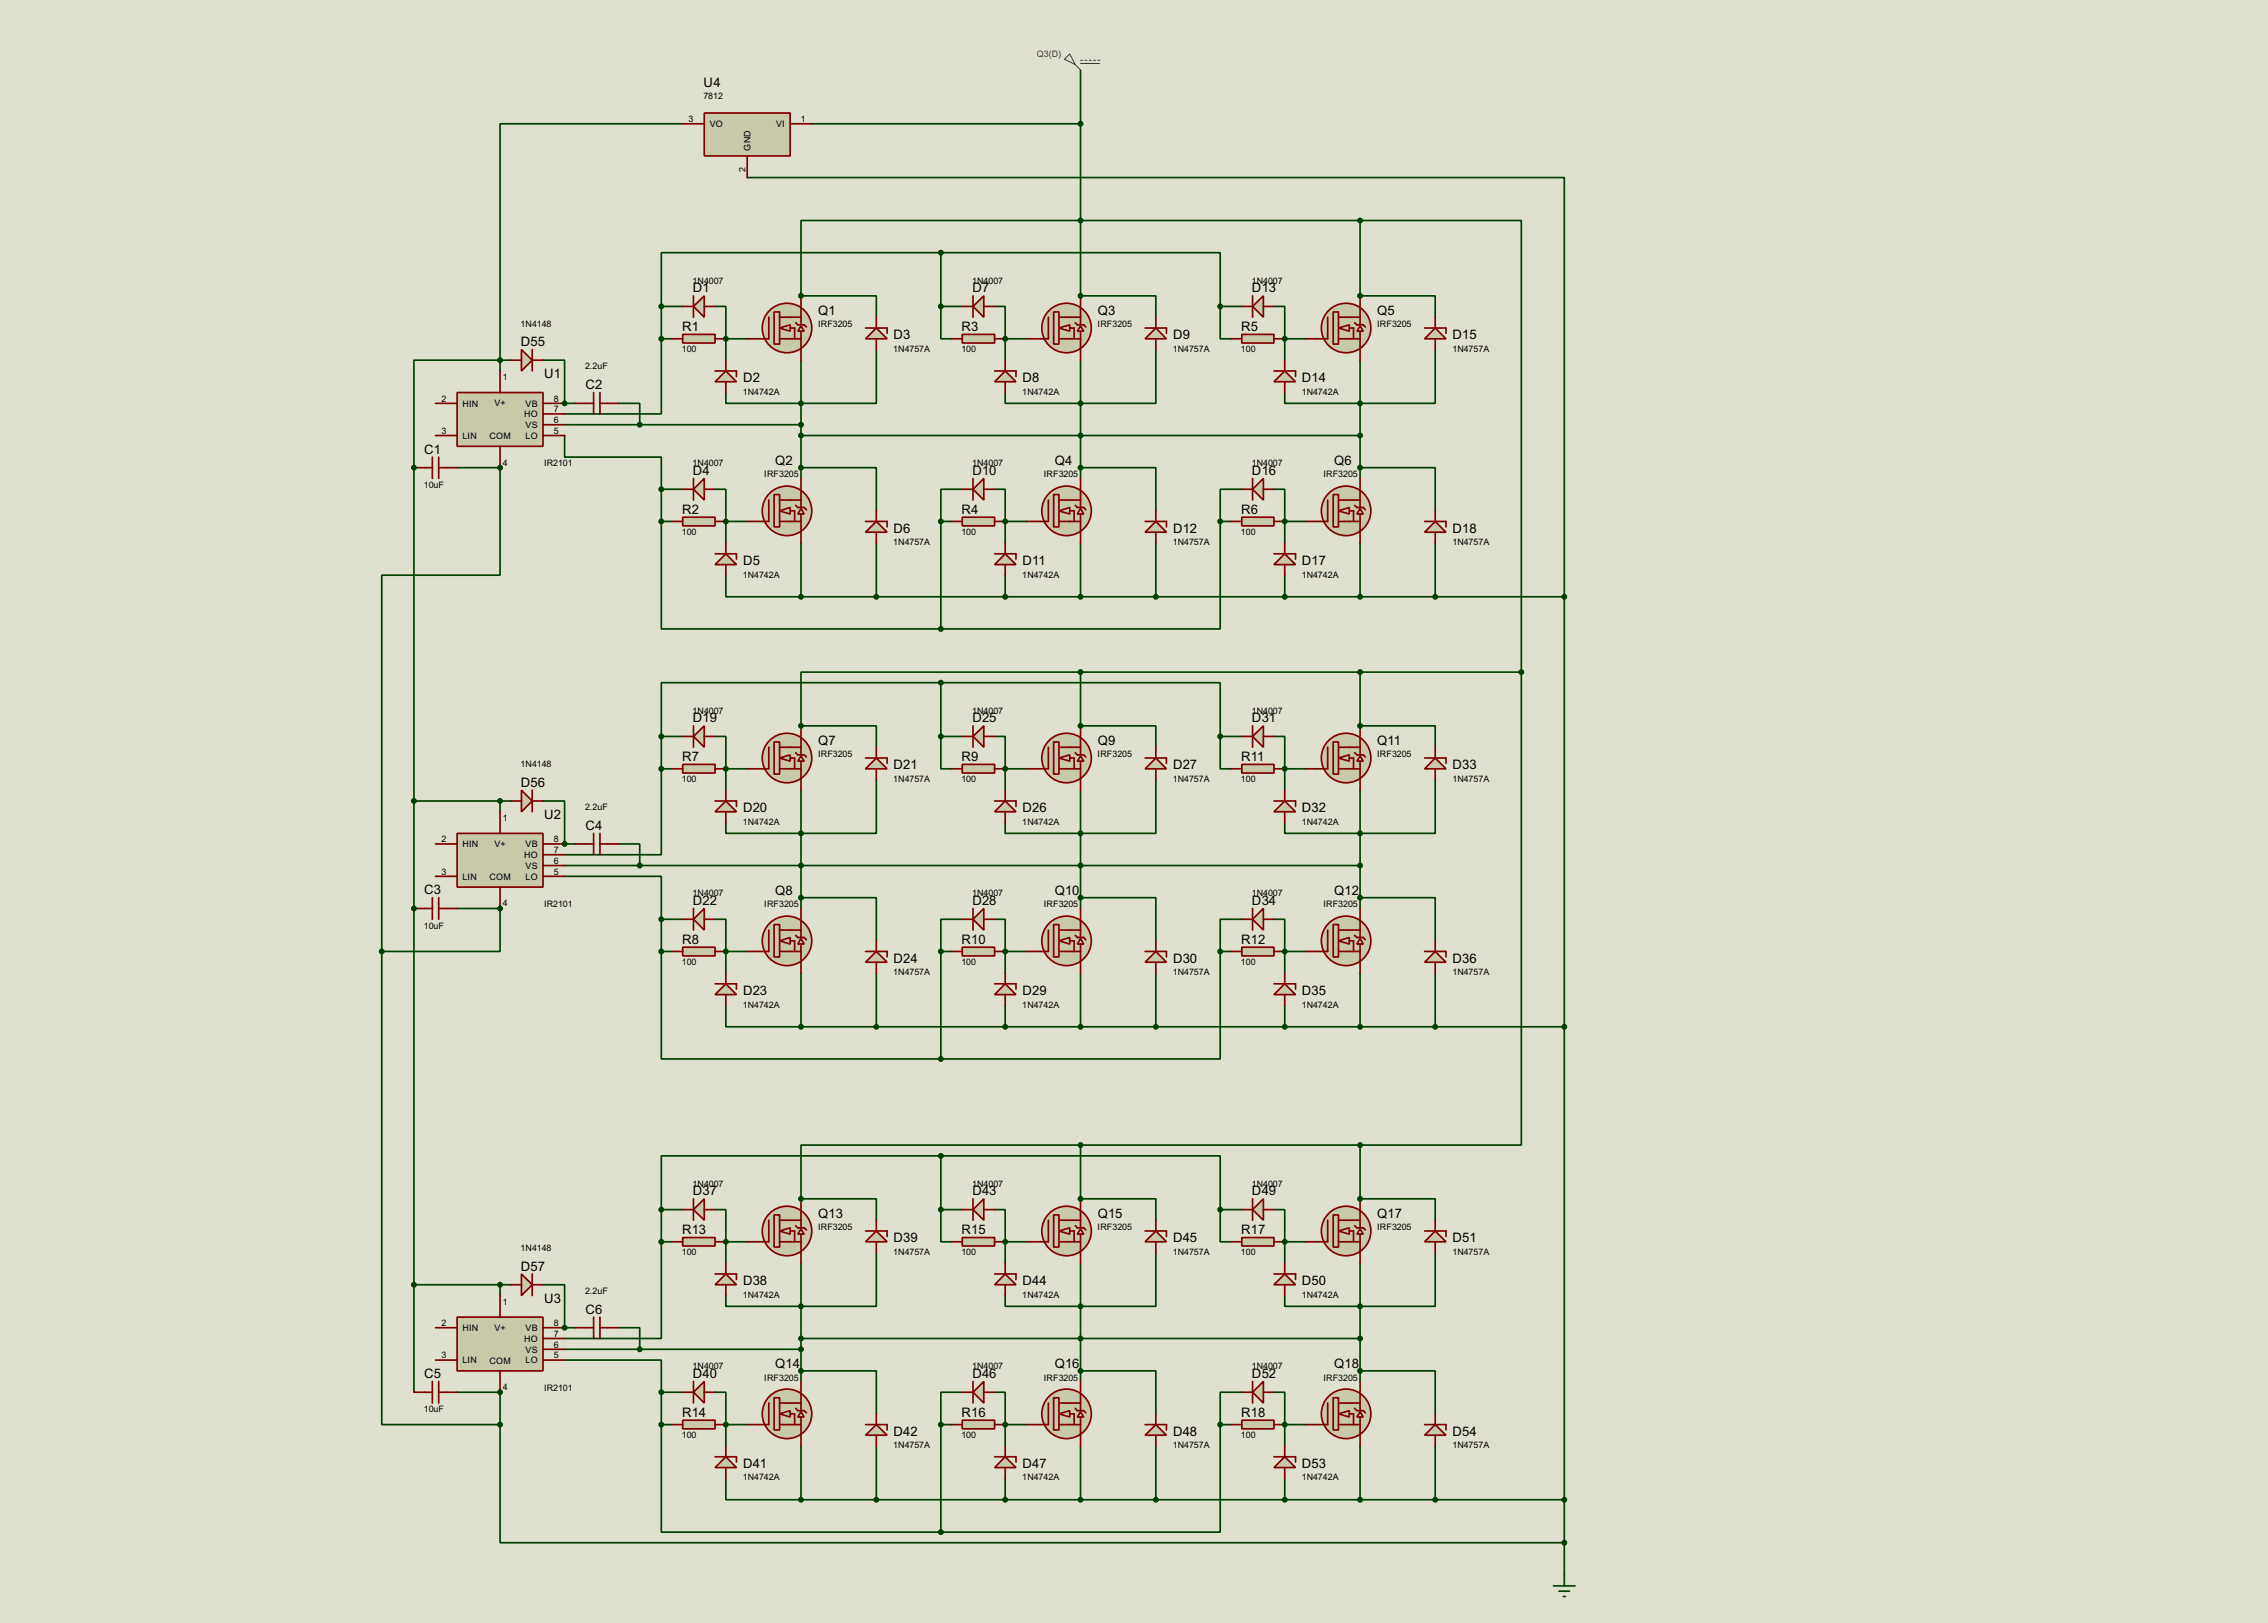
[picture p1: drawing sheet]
<svg xmlns="http://www.w3.org/2000/svg" width="536mm" height="383mm" viewBox="0 0 536 383" stroke-linecap="round" stroke-linejoin="round" font-family="sans-serif">
<defs><g id="words">
<g font-size="3.5">
<text x="166.3" y="20.5">U4</text>
<text x="163.7" y="69.1">D1</text>
<text x="229.8" y="69.1">D7</text>
<text x="295.8" y="69.1">D13</text>
<text x="193.3" y="74.4">Q1</text>
<text x="259.4" y="74.4">Q3</text>
<text x="325.4" y="74.4">Q5</text>
<text x="123.1" y="81.8">D55</text>
<text x="161.2" y="78.2">R1</text>
<text x="211.1" y="80.2">D3</text>
<text x="227.2" y="78.2">R3</text>
<text x="277.2" y="80.2">D9</text>
<text x="293.3" y="78.2">R5</text>
<text x="343.2" y="80.2">D15</text>
<text x="128.6" y="89.4">U1</text>
<text x="138.3" y="92">C2</text>
<text x="175.6" y="90.3">D2</text>
<text x="241.6" y="90.3">D8</text>
<text x="307.6" y="90.3">D14</text>
<text x="100.2" y="107.2">C1</text>
<text x="163.7" y="112.2">D4</text>
<text x="183.2" y="109.9">Q2</text>
<text x="229.8" y="112.2">D10</text>
<text x="249.2" y="109.9">Q4</text>
<text x="295.8" y="112.2">D16</text>
<text x="315.3" y="109.9">Q6</text>
<text x="161.2" y="121.4">R2</text>
<text x="211.1" y="125.9">D6</text>
<text x="227.2" y="121.4">R4</text>
<text x="277.2" y="125.9">D12</text>
<text x="293.3" y="121.4">R6</text>
<text x="343.2" y="125.9">D18</text>
<text x="175.6" y="133.6">D5</text>
<text x="241.6" y="133.6">D11</text>
<text x="307.6" y="133.6">D17</text>
<text x="163.7" y="170.7">D19</text>
<text x="229.8" y="170.7">D25</text>
<text x="295.8" y="170.7">D31</text>
<text x="161.2" y="179.8">R7</text>
<text x="193.3" y="176">Q7</text>
<text x="227.2" y="179.8">R9</text>
<text x="259.4" y="176">Q9</text>
<text x="293.3" y="179.8">R11</text>
<text x="325.4" y="176">Q11</text>
<text x="123.1" y="185.9">D56</text>
<text x="211.1" y="181.8">D21</text>
<text x="277.2" y="181.8">D27</text>
<text x="343.2" y="181.8">D33</text>
<text x="175.6" y="192">D20</text>
<text x="241.6" y="192">D26</text>
<text x="307.6" y="192">D32</text>
<text x="128.6" y="193.6">U2</text>
<text x="138.3" y="196.1">C4</text>
<text x="100.2" y="211.3">C3</text>
<text x="163.7" y="213.9">D22</text>
<text x="183.2" y="211.5">Q8</text>
<text x="229.8" y="213.9">D28</text>
<text x="249.2" y="211.5">Q10</text>
<text x="295.8" y="213.9">D34</text>
<text x="315.3" y="211.5">Q12</text>
<text x="161.2" y="223">R8</text>
<text x="211.1" y="227.5">D24</text>
<text x="227.2" y="223">R10</text>
<text x="277.2" y="227.5">D30</text>
<text x="293.3" y="223">R12</text>
<text x="343.2" y="227.5">D36</text>
<text x="175.6" y="235.2">D23</text>
<text x="241.6" y="235.2">D29</text>
<text x="307.6" y="235.2">D35</text>
<text x="163.7" y="282.5">D37</text>
<text x="193.3" y="287.7">Q13</text>
<text x="229.8" y="282.5">D43</text>
<text x="259.4" y="287.7">Q15</text>
<text x="295.8" y="282.5">D49</text>
<text x="325.4" y="287.7">Q17</text>
<text x="161.2" y="291.6">R13</text>
<text x="211.1" y="293.6">D39</text>
<text x="227.2" y="291.6">R15</text>
<text x="277.2" y="293.6">D45</text>
<text x="293.3" y="291.6">R17</text>
<text x="343.2" y="293.6">D51</text>
<text x="123.1" y="300.2">D57</text>
<text x="175.6" y="303.7">D38</text>
<text x="241.6" y="303.7">D44</text>
<text x="307.6" y="303.7">D50</text>
<text x="128.6" y="307.9">U3</text>
<text x="138.3" y="310.4">C6</text>
<text x="183.2" y="323.3">Q14</text>
<text x="249.2" y="323.3">Q16</text>
<text x="315.3" y="323.3">Q18</text>
<text x="100.2" y="325.6">C5</text>
<text x="163.7" y="325.6">D40</text>
<text x="229.8" y="325.6">D46</text>
<text x="295.8" y="325.6">D52</text>
<text x="161.2" y="334.8">R14</text>
<text x="227.2" y="334.8">R16</text>
<text x="293.3" y="334.8">R18</text>
<text x="211.1" y="339.3">D42</text>
<text x="277.2" y="339.3">D48</text>
<text x="343.2" y="339.3">D54</text>
<text x="175.6" y="346.9">D41</text>
<text x="241.6" y="346.9">D47</text>
<text x="307.6" y="346.9">D53</text>
</g>
<text font-size="2.4" fill="#0000c0" x="245" y="13.5">Q3(D)</text>
<g font-size="2.4">
<text x="166.2" y="23.4">7812</text>
<text x="162.7" y="28.9">3</text>
<text x="189.3" y="28.9">1</text>
<text x="167.7" y="30">VO</text>
<text x="177.4" y="35.6" transform="rotate(-90 177.4 35.6)">GND</text>
<text x="183.4" y="30">VI</text>
<text x="176.2" y="40.6" transform="rotate(-90 176.2 40.6)">2</text>
<text x="163.7" y="67">1N4007</text>
<text x="229.7" y="67">1N4007</text>
<text x="295.8" y="67">1N4007</text>
<text x="123" y="77.2">1N4148</text>
<text x="193.3" y="77.3">IRF3205</text>
<text x="259.3" y="77.3">IRF3205</text>
<text x="325.4" y="77.3">IRF3205</text>
<text x="161.1" y="83.3">100</text>
<text x="211.1" y="83.1">1N4757A</text>
<text x="227.2" y="83.3">100</text>
<text x="277.1" y="83.1">1N4757A</text>
<text x="293.2" y="83.3">100</text>
<text x="343.2" y="83.1">1N4757A</text>
<text x="118.8" y="89.8">1</text>
<text x="138.3" y="87.3">2.2uF</text>
<text x="104.3" y="94.9">2</text>
<text x="116.8" y="96">V+</text>
<text x="130.9" y="94.9">8</text>
<text x="175.5" y="93.2">1N4742A</text>
<text x="241.6" y="93.2">1N4742A</text>
<text x="307.6" y="93.2">1N4742A</text>
<text x="109.3" y="96.1">HIN</text>
<text x="123.8" y="98.6">HO</text>
<text x="124.2" y="96.1">VB</text>
<text x="124.2" y="101.2">VS</text>
<text x="130.9" y="97.4">7</text>
<text x="130.9" y="100">6</text>
<text x="104.3" y="102.5">3</text>
<text x="109.3" y="103.7">LIN</text>
<text x="115.7" y="103.7">COM</text>
<text x="124.2" y="103.7">LO</text>
<text x="130.9" y="102.5">5</text>
<text x="118.8" y="110">4</text>
<text x="128.5" y="110.2">IR2101</text>
<text x="163.7" y="110.2">1N4007</text>
<text x="180.6" y="112.8">IRF3205</text>
<text x="229.7" y="110.2">1N4007</text>
<text x="246.6" y="112.8">IRF3205</text>
<text x="295.8" y="110.2">1N4007</text>
<text x="312.7" y="112.8">IRF3205</text>
<text x="100.2" y="115.3">10uF</text>
<text x="161.1" y="126.4">100</text>
<text x="211.1" y="128.9">1N4757A</text>
<text x="227.2" y="126.4">100</text>
<text x="277.1" y="128.9">1N4757A</text>
<text x="293.2" y="126.4">100</text>
<text x="343.2" y="128.9">1N4757A</text>
<text x="175.5" y="136.5">1N4742A</text>
<text x="241.6" y="136.5">1N4742A</text>
<text x="307.6" y="136.5">1N4742A</text>
<text x="163.7" y="168.6">1N4007</text>
<text x="229.7" y="168.6">1N4007</text>
<text x="295.8" y="168.6">1N4007</text>
<text x="193.3" y="178.9">IRF3205</text>
<text x="259.3" y="178.9">IRF3205</text>
<text x="325.4" y="178.9">IRF3205</text>
<text x="123" y="181.3">1N4148</text>
<text x="161.1" y="184.9">100</text>
<text x="211.1" y="184.7">1N4757A</text>
<text x="227.2" y="184.9">100</text>
<text x="277.1" y="184.7">1N4757A</text>
<text x="293.2" y="184.9">100</text>
<text x="343.2" y="184.7">1N4757A</text>
<text x="138.3" y="191.5">2.2uF</text>
<text x="118.8" y="194">1</text>
<text x="175.5" y="194.9">1N4742A</text>
<text x="241.6" y="194.9">1N4742A</text>
<text x="307.6" y="194.9">1N4742A</text>
<text x="104.3" y="199">2</text>
<text x="109.3" y="200.2">HIN</text>
<text x="116.8" y="200.2">V+</text>
<text x="123.8" y="202.8">HO</text>
<text x="124.2" y="200.2">VB</text>
<text x="130.9" y="199">8</text>
<text x="130.9" y="201.6">7</text>
<text x="104.3" y="206.7">3</text>
<text x="109.3" y="207.9">LIN</text>
<text x="115.7" y="207.9">COM</text>
<text x="124.2" y="205.3">VS</text>
<text x="124.2" y="207.9">LO</text>
<text x="130.9" y="204.1">6</text>
<text x="130.9" y="206.7">5</text>
<text x="118.8" y="214.1">4</text>
<text x="128.5" y="214.3">IR2101</text>
<text x="163.7" y="211.8">1N4007</text>
<text x="180.6" y="214.4">IRF3205</text>
<text x="229.7" y="211.8">1N4007</text>
<text x="246.6" y="214.4">IRF3205</text>
<text x="295.8" y="211.8">1N4007</text>
<text x="312.7" y="214.4">IRF3205</text>
<text x="100.2" y="219.4">10uF</text>
<text x="161.1" y="228.1">100</text>
<text x="211.1" y="230.5">1N4757A</text>
<text x="227.2" y="228.1">100</text>
<text x="277.1" y="230.5">1N4757A</text>
<text x="293.2" y="228.1">100</text>
<text x="343.2" y="230.5">1N4757A</text>
<text x="175.5" y="238.1">1N4742A</text>
<text x="241.6" y="238.1">1N4742A</text>
<text x="307.6" y="238.1">1N4742A</text>
<text x="163.7" y="280.4">1N4007</text>
<text x="229.7" y="280.4">1N4007</text>
<text x="295.8" y="280.4">1N4007</text>
<text x="193.3" y="290.6">IRF3205</text>
<text x="259.3" y="290.6">IRF3205</text>
<text x="325.4" y="290.6">IRF3205</text>
<text x="123" y="295.6">1N4148</text>
<text x="161.1" y="296.6">100</text>
<text x="211.1" y="296.5">1N4757A</text>
<text x="227.2" y="296.6">100</text>
<text x="277.1" y="296.5">1N4757A</text>
<text x="293.2" y="296.6">100</text>
<text x="343.2" y="296.5">1N4757A</text>
<text x="138.3" y="305.8">2.2uF</text>
<text x="118.8" y="308.3">1</text>
<text x="175.5" y="306.7">1N4742A</text>
<text x="241.6" y="306.7">1N4742A</text>
<text x="307.6" y="306.7">1N4742A</text>
<text x="104.3" y="313.3">2</text>
<text x="109.3" y="314.5">HIN</text>
<text x="116.8" y="314.5">V+</text>
<text x="123.8" y="317.1">HO</text>
<text x="124.2" y="314.5">VB</text>
<text x="130.9" y="313.3">8</text>
<text x="130.9" y="315.9">7</text>
<text x="104.3" y="321">3</text>
<text x="109.3" y="322.2">LIN</text>
<text x="115.7" y="322.2">COM</text>
<text x="124.2" y="319.6">VS</text>
<text x="124.2" y="322.2">LO</text>
<text x="130.9" y="318.4">6</text>
<text x="130.9" y="321">5</text>
<text x="163.7" y="323.6">1N4007</text>
<text x="229.7" y="323.6">1N4007</text>
<text x="295.8" y="323.6">1N4007</text>
<text x="118.8" y="328.4">4</text>
<text x="128.5" y="328.6">IR2101</text>
<text x="180.6" y="326.2">IRF3205</text>
<text x="246.6" y="326.2">IRF3205</text>
<text x="312.7" y="326.2">IRF3205</text>
<text x="100.2" y="333.7">10uF</text>
<text x="161.1" y="339.8">100</text>
<text x="227.2" y="339.8">100</text>
<text x="293.2" y="339.8">100</text>
<text x="211.1" y="342.2">1N4757A</text>
<text x="277.1" y="342.2">1N4757A</text>
<text x="343.2" y="342.2">1N4757A</text>
<text x="175.5" y="349.8">1N4742A</text>
<text x="241.6" y="349.8">1N4742A</text>
<text x="307.6" y="349.8">1N4742A</text>
</g>
</g></defs>
<path d="M0 0h535.9v383.5h-535.9z" fill="#e0e0d0"/>
<path d="M171.5 80.1h5.1" fill="none" stroke="#004000" stroke-width=".4"/>
<circle cx="171.5" cy="80.1" r=".2" fill="#004000"/>
<path d="M169 72.4h2.5v12.7M171.5 123.2h5.1" fill="none" stroke="#004000" stroke-width=".4"/>
<circle cx="171.5" cy="123.2" r=".2" fill="#004000"/>
<path d="M171.5 92.8v2.5h17.8M189.3 85.1v10.2M207.1 82.6v12.7h-17.8M237.5 80.1h5.1M169 115.6h2.5v12.7M189.3 113.1v-2.6h17.8v10.2M189.3 128.3v12.7h-17.8v-5.1" fill="none" stroke="#004000" stroke-width=".4"/>
<circle cx="237.5" cy="80.1" r=".2" fill="#004000"/>
<path d="M235 72.4h2.5v12.7M237.5 123.2h5.1" fill="none" stroke="#004000" stroke-width=".4"/>
<circle cx="237.5" cy="123.2" r=".2" fill="#004000"/>
<path d="M237.5 92.8v2.5h17.8M255.3 85.1v10.2M273.1 82.6v12.7h-17.8M303.6 80.1h5.1M235 115.6h2.5v12.7M255.3 113.1v-2.6h17.8v10.2M255.3 128.3v12.7" fill="none" stroke="#004000" stroke-width=".4"/>
<circle cx="303.6" cy="80.1" r=".2" fill="#004000"/>
<path d="M301 72.4h2.6v12.7M303.6 123.2h5.1" fill="none" stroke="#004000" stroke-width=".4"/>
<circle cx="303.6" cy="123.2" r=".2" fill="#004000"/>
<g fill="none" stroke="#004000" stroke-width=".4">
<path d="M222.3 59.7h-66v12.7h5M222.3 59.7h66v12.7M222.3 59.7v12.7M222.3 72.4v7.7h2.5M222.3 72.4h5.1M288.3 72.4v7.7h2.6M288.3 72.4h5.1M255.3 95.3v15.2M321.4 85.1v28M339.1 82.6v12.7h-35.5v-2.5M227.4 115.6h-5.1v7.6M293.4 115.6h-5.1v7.6"/>
<path d="M301 115.6h2.6v12.7M321.4 110.5h17.7v10.2M321.4 102.9h-132.1v7.6M158.8 123.2h-2.5v25.4h66M222.3 123.2v25.4M222.3 123.2h2.5M288.3 123.2v25.4h-66M288.3 123.2h2.6M321.4 128.3v12.7M171.5 181.7h5.1"/>
</g>
<circle cx="171.5" cy="181.7" r=".2" fill="#004000"/>
<path d="M169 174h2.5v12.7M171.5 224.8h5.1" fill="none" stroke="#004000" stroke-width=".4"/>
<circle cx="171.5" cy="224.8" r=".2" fill="#004000"/>
<path d="M171.5 194.4v2.5h17.8M189.3 186.7v10.2M207.1 184.2v12.7h-17.8M237.5 181.7h5.1M169 217.2h2.5v12.7M189.3 214.7v-2.6h17.8v10.2M189.3 229.9v12.7h-17.8v-5.1" fill="none" stroke="#004000" stroke-width=".4"/>
<circle cx="237.5" cy="181.7" r=".2" fill="#004000"/>
<path d="M235 174h2.5v12.7M237.5 224.8h5.1" fill="none" stroke="#004000" stroke-width=".4"/>
<circle cx="237.5" cy="224.8" r=".2" fill="#004000"/>
<path d="M237.5 194.4v2.5h17.8M255.3 186.7v10.2M273.1 184.2v12.7h-17.8M303.6 181.7h5.1M235 217.2h2.5v12.7M255.3 214.7v-2.6h17.8v10.2M255.3 229.9v12.7" fill="none" stroke="#004000" stroke-width=".4"/>
<circle cx="303.6" cy="181.7" r=".2" fill="#004000"/>
<path d="M301 174h2.6v12.7M303.6 224.8h5.1" fill="none" stroke="#004000" stroke-width=".4"/>
<circle cx="303.6" cy="224.8" r=".2" fill="#004000"/>
<g fill="none" stroke="#004000" stroke-width=".4">
<path d="M222.3 161.3h-66v12.7h5M222.3 161.3h66v12.7M222.3 174v7.7h2.5M222.3 174h5.1M222.3 161.3v12.7M288.3 174v7.7h2.6M288.3 174h5.1M189.3 196.9v15.2M255.3 196.9v15.2M321.4 186.7v28M339.1 184.2v12.7h-35.5v-2.5M189.3 204.5h132.1"/>
<path d="M227.4 217.2h-5.1v7.6M293.4 217.2h-5.1v7.6M301 217.2h2.6v12.7M321.4 212.1h17.7v10.2M158.8 224.8h-2.5v25.4h66M222.3 224.8v25.4M222.3 224.8h2.5M288.3 224.8v25.4h-66M288.3 224.8h2.6M321.4 229.9v12.7M171.5 293.4h5.1"/>
</g>
<circle cx="171.5" cy="293.4" r=".2" fill="#004000"/>
<path d="M169 285.8h2.5v12.7M171.5 336.6h5.1" fill="none" stroke="#004000" stroke-width=".4"/>
<circle cx="171.5" cy="336.6" r=".2" fill="#004000"/>
<path d="M189.3 298.5v10.2M207.1 296v12.7h-17.8M237.5 293.4h5.1M171.5 306.1v2.6h17.8M169 329h2.5v12.7M189.3 326.4v-2.5h17.8v10.2M189.3 341.7v12.7h-17.8v-5.1" fill="none" stroke="#004000" stroke-width=".4"/>
<circle cx="237.5" cy="293.4" r=".2" fill="#004000"/>
<path d="M235 285.8h2.5v12.7M237.5 336.6h5.1" fill="none" stroke="#004000" stroke-width=".4"/>
<circle cx="237.5" cy="336.6" r=".2" fill="#004000"/>
<path d="M255.3 298.5v10.2M273.1 296v12.7h-17.8M303.6 293.4h5.1M237.5 306.1v2.6h17.8M235 329h2.5v12.7M255.3 326.4v-2.5h17.8v10.2M255.3 341.7v12.7" fill="none" stroke="#004000" stroke-width=".4"/>
<circle cx="303.6" cy="293.4" r=".2" fill="#004000"/>
<path d="M301 285.8h2.6v12.7M303.6 336.6h5.1" fill="none" stroke="#004000" stroke-width=".4"/>
<circle cx="303.6" cy="336.6" r=".2" fill="#004000"/>
<g fill="none" stroke="#004000" stroke-width=".4">
<path d="M189.3 69.9h17.8v5.1M222.3 273.1h-66v12.7h5M222.3 273.1h66v12.7M222.3 273.1v12.7M222.3 285.8v7.6h2.5M222.3 285.8h5.1M288.3 285.8v7.6h2.6M288.3 285.8h5.1M321.4 298.5v27.9M339.1 296v12.7h-35.5v-2.6M189.3 308.7v7.6h132.1M255.3 308.7v15.2"/>
<path d="M158.8 336.6h-2.5v25.4h66M222.3 336.6v25.4M222.3 336.6h2.5M227.4 329h-5.1v7.6M288.3 336.6v25.4h-66M288.3 336.6h2.6M293.4 329h-5.1v7.6M301 329h2.6v12.7M321.4 323.9h17.7v10.2M321.4 341.7v12.7"/>
</g>
<circle cx="189.3" cy="69.9" r=".2" fill="#004000"/>
<path d="M321.4 69.9h17.7v5.1" fill="none" stroke="#004000" stroke-width=".4"/>
<circle cx="321.4" cy="69.9" r=".2" fill="#004000"/>
<path d="M255.3 69.9h17.8v5.1" fill="none" stroke="#004000" stroke-width=".4"/>
<circle cx="255.3" cy="69.9" r=".2" fill="#004000"/>
<path d="M189.3 69.9v-17.8h66v17.8M189.3 171.5h17.8v5.1" fill="none" stroke="#004000" stroke-width=".4"/>
<circle cx="189.3" cy="171.5" r=".2" fill="#004000"/>
<path d="M321.4 171.5h17.7v5.1" fill="none" stroke="#004000" stroke-width=".4"/>
<circle cx="321.4" cy="171.5" r=".2" fill="#004000"/>
<path d="M255.3 171.5h17.8v5.1" fill="none" stroke="#004000" stroke-width=".4"/>
<circle cx="255.3" cy="171.5" r=".2" fill="#004000"/>
<path d="M189.3 171.5v-12.7h66v12.7M189.3 283.3h17.8v5" fill="none" stroke="#004000" stroke-width=".4"/>
<circle cx="189.3" cy="283.3" r=".2" fill="#004000"/>
<path d="M321.4 283.3h17.7v5" fill="none" stroke="#004000" stroke-width=".4"/>
<circle cx="321.4" cy="283.3" r=".2" fill="#004000"/>
<path d="M255.3 283.3h17.8v5" fill="none" stroke="#004000" stroke-width=".4"/>
<circle cx="255.3" cy="283.3" r=".2" fill="#004000"/>
<g fill="none" stroke="#004000" stroke-width=".4">
<path d="M255.3 52.1h66.1M321.4 52.1h38.1v106.7M321.4 52.1v17.8M156.3 72.4v7.7M120.7 85.1h-2.5v2.6M128.3 85.1h5.1v10.2M156.3 80.1v17.7h-22.9M156.3 80.1h2.5M189.3 95.3v7.6M133.4 102.9v5.1h22.9v7.6M156.3 115.6h5M156.3 115.6v7.6"/>
<path d="M339.1 128.3v12.7h-17.7M255.3 158.8h104.2M321.4 158.8v12.7M359.5 158.8v111.8h-38.1M255.3 270.6h-66v12.7M255.3 270.6v12.7M255.3 270.6h66.1M321.4 270.6v12.7M321.4 354.4h48.2M339.1 341.7v12.7"/>
</g>
<circle cx="133.4" cy="95.3" r=".2" fill="#004000"/>
<path d="M133.4 95.3h2.5M146.1 95.3h5.1v5.1M133.4 100.4h55.9M120.7 189.3h-2.5v2.5M128.3 189.3h5.1v10.1" fill="none" stroke="#004000" stroke-width=".4"/>
<circle cx="133.4" cy="199.4" r=".2" fill="#004000"/>
<path d="M156.3 174v7.7M133.4 199.4h2.5M146.1 199.4h5.1v5.1M156.3 181.7v20.3h-22.9M156.3 181.7h2.5M133.4 207.1h22.9v10.1M133.4 204.5h55.9M156.3 217.2v7.6M156.3 217.2h5M120.7 303.6h-2.5v2.5M128.3 303.6h5.1v10.1" fill="none" stroke="#004000" stroke-width=".4"/>
<circle cx="133.4" cy="313.7" r=".2" fill="#004000"/>
<path d="M108 110.5h10.2M156.3 293.4v22.9h-22.9M156.3 293.4h2.5M156.3 285.8v7.6M133.4 313.7h2.5M133.4 318.8h55.9M146.1 313.7h5.1v5.1M189.3 316.3v7.6M133.4 321.4h22.9v7.6M156.3 329v7.6M156.3 329h5" fill="none" stroke="#004000" stroke-width=".4"/>
<circle cx="118.2" cy="110.5" r=".2" fill="#004000"/>
<path d="M108 214.7h10.2" fill="none" stroke="#004000" stroke-width=".4"/>
<circle cx="118.2" cy="214.7" r=".2" fill="#004000"/>
<path d="M108 329h10.2" fill="none" stroke="#004000" stroke-width=".4"/>
<circle cx="118.2" cy="329" r=".2" fill="#004000"/>
<path d="M118.2 85.1h-20.4v25.4M118.2 110.5v25.4h-28v88.9M118.2 214.7v10.1h-28M90.2 224.8v111.8h28M118.2 336.6v27.9h251.4M118.2 329v7.6M369.6 354.4v17.8" fill="none" stroke="#004000" stroke-width=".4"/>
<circle cx="97.8" cy="110.5" r=".2" fill="#004000"/>
<path d="M97.8 110.5v104.2M97.8 189.3h20.4" fill="none" stroke="#004000" stroke-width=".4"/>
<circle cx="97.8" cy="214.7" r=".2" fill="#004000"/>
<g fill="none" stroke="#004000" stroke-width=".4">
<path d="M255.3 16.6v35.5M161.3 29.3h-43.1v55.8M191.8 29.3h63.5M176.6 42h193v99M207.1 128.3v12.7M237.5 135.9v5.1M273.1 128.3v12.7M303.6 135.9v5.1M189.3 141h132.1M339.1 141h30.5M369.6 141v213.4M97.8 214.7v114.3"/>
<path d="M207.1 229.9v12.7M237.5 237.5v5.1M273.1 229.9v12.7M303.6 237.5v5.1M339.1 229.9v12.7M189.3 242.6h180.3M97.8 303.6h20.4M189.3 354.4h132.1M207.1 341.7v12.7M237.5 349.3v5.1M273.1 341.7v12.7M303.6 349.3v5.1"/>
</g>
<g fill="#c8c8aa" stroke="#800000" stroke-width=".4">
<path d="M184.2 77.5l2.5-.7v1.5z"/>
<circle cx="185.9" cy="77.5" r="5.9"/>
</g>
<path d="M182.9 73.7h1.3v7.6h-1.3z" fill="#c8c8aa" stroke="#800000" stroke-width=".4"/>
<path d="M181.7 75v5.1h-2.6M184.2 75h5.1M186.7 77.5h1.1v2.6M184.2 80.1h5.1" fill="none" stroke="#800000" stroke-width=".4"/>
<path d="M189.3 77l.7 1.3h-1.5z" fill="#c8c8aa" stroke="#800000" stroke-width=".4"/>
<path d="M188 76.3l.5 .5h1.5l.6 .5M189.3 69.9v2.5M189.3 72.7v4.1M189.3 78.3v6.8M176.6 80.1h2.5" fill="none" stroke="#800000" stroke-width=".4"/>
<path d="M161.3 79h7.7v2.1h-7.7z" fill="#c8c8aa" stroke="#800000" stroke-width=".4"/>
<path d="M158.8 80.1h2.5M169 80.1h2.5" fill="none" stroke="#800000" stroke-width=".4"/>
<path d="M163.9 72.4l2.5-2.5v5.1z" fill="#c8c8aa" stroke="#800000" stroke-width=".4"/>
<path d="M161.3 72.4h2.6M163.9 69.9v5.1M166.4 72.4h2.6" fill="none" stroke="#800000" stroke-width=".4"/>
<circle cx="171.5" cy="80.1" r=".5" fill="#004000" stroke="#004000" stroke-width=".4"/>
<path d="M171.5 87.7l2.5 2.5h-5z" fill="#c8c8aa" stroke="#800000" stroke-width=".4"/>
<path d="M169 87.7h5v1.3M171.5 85.1v2.6M171.5 90.2v2.6" fill="none" stroke="#800000" stroke-width=".4"/>
<path d="M207.1 77.5l2.5 2.6h-5.1z" fill="#c8c8aa" stroke="#800000" stroke-width=".4"/>
<path d="M204.5 77.5h5.1v1.3M207.1 75v2.5M207.1 80.1v2.5" fill="none" stroke="#800000" stroke-width=".4"/>
<g fill="#c8c8aa" stroke="#800000" stroke-width=".4">
<path d="M184.2 120.7l2.5-.8v1.6z"/>
<circle cx="185.9" cy="120.7" r="5.9"/>
</g>
<path d="M182.9 116.9h1.3v7.6h-1.3z" fill="#c8c8aa" stroke="#800000" stroke-width=".4"/>
<path d="M181.7 118.2v5h-2.6M184.2 118.2h5.1M184.2 123.2h5.1M186.7 120.7h1.1v2.5" fill="none" stroke="#800000" stroke-width=".4"/>
<path d="M189.3 120.2l.7 1.3h-1.5z" fill="#c8c8aa" stroke="#800000" stroke-width=".4"/>
<path d="M188 119.4l.5 .5h1.5l.6 .6M189.3 113.1v2.5M189.3 115.9v4M176.6 123.2h2.5M189.3 121.5v6.8" fill="none" stroke="#800000" stroke-width=".4"/>
<path d="M161.3 122.2h7.7v2.1h-7.7z" fill="#c8c8aa" stroke="#800000" stroke-width=".4"/>
<path d="M158.8 123.2h2.5M169 123.2h2.5" fill="none" stroke="#800000" stroke-width=".4"/>
<path d="M166.4 113.1v5.1l-2.5-2.6z" fill="#c8c8aa" stroke="#800000" stroke-width=".4"/>
<path d="M161.3 115.6h2.6M163.9 113.1v5.1M166.4 115.6h2.6" fill="none" stroke="#800000" stroke-width=".4"/>
<circle cx="171.5" cy="123.2" r=".5" fill="#004000" stroke="#004000" stroke-width=".4"/>
<path d="M171.5 130.9l2.5 2.5h-5z" fill="#c8c8aa" stroke="#800000" stroke-width=".4"/>
<path d="M169 130.9h5v1.2M171.5 128.3v2.6M171.5 133.4v2.5" fill="none" stroke="#800000" stroke-width=".4"/>
<circle cx="189.2" cy="141" r=".5" fill="#004000" stroke="#004000" stroke-width=".4"/>
<path d="M207.1 123.2l2.5 2.6h-5.1z" fill="#c8c8aa" stroke="#800000" stroke-width=".4"/>
<path d="M204.5 123.2h5.1v1.3M207.1 120.7v2.5M207.1 125.8v2.5" fill="none" stroke="#800000" stroke-width=".4"/>
<g fill="#004000" stroke="#004000" stroke-width=".4">
<circle cx="189.2" cy="110.5" r=".5"/>
<circle cx="189.2" cy="95.3" r=".5"/>
</g>
<g fill="#c8c8aa" stroke="#800000" stroke-width=".4">
<path d="M250.2 77.5l2.6-.7v1.5z"/>
<circle cx="252" cy="77.5" r="5.9"/>
</g>
<path d="M249 73.7h1.2v7.6h-1.2z" fill="#c8c8aa" stroke="#800000" stroke-width=".4"/>
<path d="M247.7 75v5.1h-2.5M250.2 75h5.1M252.8 77.5h1v2.6M250.2 80.1h5.1" fill="none" stroke="#800000" stroke-width=".4"/>
<path d="M255.3 77l.8 1.3h-1.5z" fill="#c8c8aa" stroke="#800000" stroke-width=".4"/>
<path d="M254.1 76.3l.5 .5h1.5l.5 .5M255.3 69.9v2.5M255.3 72.7v4.1M255.3 78.3v6.8M242.6 80.1h2.6" fill="none" stroke="#800000" stroke-width=".4"/>
<path d="M227.4 79h7.6v2.1h-7.6z" fill="#c8c8aa" stroke="#800000" stroke-width=".4"/>
<path d="M224.8 80.1h2.6M235 80.1h2.5" fill="none" stroke="#800000" stroke-width=".4"/>
<path d="M229.9 72.4l2.6-2.5v5.1z" fill="#c8c8aa" stroke="#800000" stroke-width=".4"/>
<path d="M227.4 72.4h2.5M229.9 69.9v5.1M232.5 72.4h2.5" fill="none" stroke="#800000" stroke-width=".4"/>
<circle cx="237.5" cy="80.1" r=".5" fill="#004000" stroke="#004000" stroke-width=".4"/>
<path d="M237.5 87.7l2.6 2.5h-5.1z" fill="#c8c8aa" stroke="#800000" stroke-width=".4"/>
<path d="M235 87.7h5.1v1.3M237.5 85.1v2.6M237.5 90.2v2.6" fill="none" stroke="#800000" stroke-width=".4"/>
<path d="M273.1 77.5l2.5 2.6h-5z" fill="#c8c8aa" stroke="#800000" stroke-width=".4"/>
<path d="M270.6 77.5h5v1.3M273.1 75v2.5M273.1 80.1v2.5" fill="none" stroke="#800000" stroke-width=".4"/>
<g fill="#c8c8aa" stroke="#800000" stroke-width=".4">
<path d="M250.2 120.7l2.6-.8v1.6z"/>
<circle cx="252" cy="120.7" r="5.9"/>
</g>
<path d="M249 116.9h1.2v7.6h-1.2z" fill="#c8c8aa" stroke="#800000" stroke-width=".4"/>
<path d="M247.7 118.2v5h-2.5M250.2 118.2h5.1M250.2 123.2h5.1M252.8 120.7h1v2.5" fill="none" stroke="#800000" stroke-width=".4"/>
<path d="M255.3 120.2l.8 1.3h-1.5z" fill="#c8c8aa" stroke="#800000" stroke-width=".4"/>
<path d="M254.1 119.4l.5 .5h1.5l.5 .6M255.3 113.1v2.5M255.3 115.9v4M242.6 123.2h2.6M255.3 121.5v6.8" fill="none" stroke="#800000" stroke-width=".4"/>
<path d="M227.4 122.2h7.6v2.1h-7.6z" fill="#c8c8aa" stroke="#800000" stroke-width=".4"/>
<path d="M224.8 123.2h2.6M235 123.2h2.5" fill="none" stroke="#800000" stroke-width=".4"/>
<path d="M232.5 113.1v5.1l-2.6-2.6z" fill="#c8c8aa" stroke="#800000" stroke-width=".4"/>
<path d="M227.4 115.6h2.5M229.9 113.1v5.1M232.5 115.6h2.5" fill="none" stroke="#800000" stroke-width=".4"/>
<circle cx="237.5" cy="123.2" r=".5" fill="#004000" stroke="#004000" stroke-width=".4"/>
<path d="M237.5 130.9l2.6 2.5h-5.1z" fill="#c8c8aa" stroke="#800000" stroke-width=".4"/>
<path d="M235 130.9h5.1v1.2M237.5 128.3v2.6M237.5 133.4v2.5" fill="none" stroke="#800000" stroke-width=".4"/>
<circle cx="255.3" cy="141" r=".5" fill="#004000" stroke="#004000" stroke-width=".4"/>
<path d="M273.1 123.2l2.5 2.6h-5z" fill="#c8c8aa" stroke="#800000" stroke-width=".4"/>
<path d="M270.6 123.2h5v1.3M273.1 120.7v2.5M273.1 125.8v2.5" fill="none" stroke="#800000" stroke-width=".4"/>
<g fill="#004000" stroke="#004000" stroke-width=".4">
<circle cx="255.3" cy="110.5" r=".5"/>
<circle cx="255.3" cy="95.3" r=".5"/>
</g>
<g fill="#c8c8aa" stroke="#800000" stroke-width=".4">
<path d="M316.3 77.5l2.5-.7v1.5z"/>
<circle cx="318" cy="77.5" r="5.9"/>
</g>
<path d="M315 73.7h1.3v7.6h-1.3z" fill="#c8c8aa" stroke="#800000" stroke-width=".4"/>
<path d="M313.7 75v5.1h-2.5M316.3 75h5.1M318.8 77.5h1v2.6M316.3 80.1h5.1" fill="none" stroke="#800000" stroke-width=".4"/>
<path d="M321.4 77l.7 1.3h-1.5z" fill="#c8c8aa" stroke="#800000" stroke-width=".4"/>
<path d="M320.1 76.3l.5 .5h1.5l.5 .5M321.4 69.9v2.5M321.4 72.7v4.1M321.4 78.3v6.8M308.7 80.1h2.5" fill="none" stroke="#800000" stroke-width=".4"/>
<path d="M293.4 79h7.6v2.1h-7.6z" fill="#c8c8aa" stroke="#800000" stroke-width=".4"/>
<path d="M290.9 80.1h2.5M301 80.1h2.6" fill="none" stroke="#800000" stroke-width=".4"/>
<path d="M296 72.4l2.5-2.5v5.1z" fill="#c8c8aa" stroke="#800000" stroke-width=".4"/>
<path d="M293.4 72.4h2.6M296 69.9v5.1M298.5 72.4h2.5" fill="none" stroke="#800000" stroke-width=".4"/>
<circle cx="303.5" cy="80.1" r=".5" fill="#004000" stroke="#004000" stroke-width=".4"/>
<path d="M303.6 87.7l2.5 2.5h-5.1z" fill="#c8c8aa" stroke="#800000" stroke-width=".4"/>
<path d="M301 87.7h5.1v1.3M303.6 85.1v2.6M303.6 90.2v2.6" fill="none" stroke="#800000" stroke-width=".4"/>
<path d="M339.1 77.5l2.6 2.6h-5.1z" fill="#c8c8aa" stroke="#800000" stroke-width=".4"/>
<path d="M336.6 77.5h5.1v1.3M339.1 75v2.5M339.1 80.1v2.5" fill="none" stroke="#800000" stroke-width=".4"/>
<g fill="#c8c8aa" stroke="#800000" stroke-width=".4">
<path d="M316.3 120.7l2.5-.8v1.6z"/>
<circle cx="318" cy="120.7" r="5.9"/>
</g>
<path d="M315 116.9h1.3v7.6h-1.3z" fill="#c8c8aa" stroke="#800000" stroke-width=".4"/>
<path d="M313.7 118.2v5h-2.5M316.3 118.2h5.1M316.3 123.2h5.1M318.8 120.7h1v2.5" fill="none" stroke="#800000" stroke-width=".4"/>
<path d="M321.4 120.2l.7 1.3h-1.5z" fill="#c8c8aa" stroke="#800000" stroke-width=".4"/>
<path d="M320.1 119.4l.5 .5h1.5l.5 .6M321.4 113.1v2.5M321.4 115.9v4M308.7 123.2h2.5M321.4 121.5v6.8" fill="none" stroke="#800000" stroke-width=".4"/>
<path d="M293.4 122.2h7.6v2.1h-7.6z" fill="#c8c8aa" stroke="#800000" stroke-width=".4"/>
<path d="M290.9 123.2h2.5M301 123.2h2.6" fill="none" stroke="#800000" stroke-width=".4"/>
<path d="M298.5 113.1v5.1l-2.5-2.6z" fill="#c8c8aa" stroke="#800000" stroke-width=".4"/>
<path d="M293.4 115.6h2.6M296 113.1v5.1M298.5 115.6h2.5" fill="none" stroke="#800000" stroke-width=".4"/>
<circle cx="303.5" cy="123.2" r=".5" fill="#004000" stroke="#004000" stroke-width=".4"/>
<path d="M303.6 130.9l2.5 2.5h-5.1z" fill="#c8c8aa" stroke="#800000" stroke-width=".4"/>
<path d="M301 130.9h5.1v1.2M303.6 128.3v2.6M303.6 133.4v2.5" fill="none" stroke="#800000" stroke-width=".4"/>
<circle cx="321.3" cy="141" r=".5" fill="#004000" stroke="#004000" stroke-width=".4"/>
<path d="M339.1 123.2l2.6 2.6h-5.1z" fill="#c8c8aa" stroke="#800000" stroke-width=".4"/>
<path d="M336.6 123.2h5.1v1.3M339.1 120.7v2.5M339.1 125.8v2.5" fill="none" stroke="#800000" stroke-width=".4"/>
<g fill="#004000" stroke="#004000" stroke-width=".4">
<circle cx="321.3" cy="110.5" r=".5"/>
<circle cx="321.3" cy="95.3" r=".5"/>
<circle cx="156.2" cy="72.4" r=".5"/>
<circle cx="288.3" cy="72.4" r=".5"/>
<circle cx="222.3" cy="59.7" r=".5"/>
<circle cx="222.3" cy="72.4" r=".5"/>
<circle cx="156.2" cy="123.2" r=".5"/>
<circle cx="288.3" cy="123.2" r=".5"/>
<circle cx="222.3" cy="123.2" r=".5"/>
<circle cx="222.3" cy="148.6" r=".5"/>
<circle cx="189.2" cy="102.9" r=".5"/>
<circle cx="255.3" cy="102.9" r=".5"/>
<circle cx="321.3" cy="102.9" r=".5"/>
</g>
<g fill="#c8c8aa" stroke="#800000" stroke-width=".4">
<path d="M184.2 179.1l2.5-.7v1.5z"/>
<circle cx="185.9" cy="179.1" r="5.9"/>
</g>
<path d="M182.9 175.3h1.3v7.6h-1.3z" fill="#c8c8aa" stroke="#800000" stroke-width=".4"/>
<path d="M181.7 176.6v5.1h-2.6M184.2 176.6h5.1M186.7 179.1h1.1v2.6M184.2 181.7h5.1" fill="none" stroke="#800000" stroke-width=".4"/>
<path d="M189.3 178.6l.7 1.3h-1.5z" fill="#c8c8aa" stroke="#800000" stroke-width=".4"/>
<path d="M188 177.9l.5 .5h1.5l.6 .5M189.3 171.5v2.5M189.3 174.3v4.1M189.3 179.9v6.8M176.6 181.7h2.5" fill="none" stroke="#800000" stroke-width=".4"/>
<path d="M161.3 180.6h7.7v2.1h-7.7z" fill="#c8c8aa" stroke="#800000" stroke-width=".4"/>
<path d="M158.8 181.7h2.5M169 181.7h2.5" fill="none" stroke="#800000" stroke-width=".4"/>
<path d="M163.9 174l2.5-2.5v5.1z" fill="#c8c8aa" stroke="#800000" stroke-width=".4"/>
<path d="M161.3 174h2.6M163.9 171.5v5.1M166.4 174h2.6" fill="none" stroke="#800000" stroke-width=".4"/>
<circle cx="171.5" cy="181.7" r=".5" fill="#004000" stroke="#004000" stroke-width=".4"/>
<path d="M171.5 189.3l2.5 2.5h-5z" fill="#c8c8aa" stroke="#800000" stroke-width=".4"/>
<path d="M169 189.3h5v1.3M171.5 186.7v2.6M171.5 191.8v2.6" fill="none" stroke="#800000" stroke-width=".4"/>
<path d="M207.1 179.1l2.5 2.6h-5.1z" fill="#c8c8aa" stroke="#800000" stroke-width=".4"/>
<path d="M204.5 179.1h5.1v1.3M207.1 176.6v2.5M207.1 181.7v2.5" fill="none" stroke="#800000" stroke-width=".4"/>
<g fill="#c8c8aa" stroke="#800000" stroke-width=".4">
<path d="M184.2 222.3l2.5-.8v1.6z"/>
<circle cx="185.9" cy="222.3" r="5.9"/>
</g>
<path d="M182.9 218.5h1.3v7.6h-1.3z" fill="#c8c8aa" stroke="#800000" stroke-width=".4"/>
<path d="M181.7 219.8v5h-2.6M184.2 219.8h5.1M184.2 224.8h5.1M186.7 222.3h1.1v2.5" fill="none" stroke="#800000" stroke-width=".4"/>
<path d="M189.3 221.8l.7 1.3h-1.5z" fill="#c8c8aa" stroke="#800000" stroke-width=".4"/>
<path d="M189.3 214.7v2.5M189.3 217.5v4M176.6 224.8h2.5M188 221l.5 .5h1.5l.6 .6M189.3 223.1v6.8" fill="none" stroke="#800000" stroke-width=".4"/>
<path d="M161.3 223.8h7.7v2.1h-7.7z" fill="#c8c8aa" stroke="#800000" stroke-width=".4"/>
<path d="M158.8 224.8h2.5M169 224.8h2.5" fill="none" stroke="#800000" stroke-width=".4"/>
<path d="M166.4 214.7v5.1l-2.5-2.6z" fill="#c8c8aa" stroke="#800000" stroke-width=".4"/>
<path d="M161.3 217.2h2.6M163.9 214.7v5.1M166.4 217.2h2.6" fill="none" stroke="#800000" stroke-width=".4"/>
<circle cx="171.5" cy="224.8" r=".5" fill="#004000" stroke="#004000" stroke-width=".4"/>
<path d="M171.5 232.5l2.5 2.5h-5z" fill="#c8c8aa" stroke="#800000" stroke-width=".4"/>
<path d="M169 232.5h5v1.2M171.5 229.9v2.6M171.5 235v2.5" fill="none" stroke="#800000" stroke-width=".4"/>
<circle cx="189.2" cy="242.6" r=".5" fill="#004000" stroke="#004000" stroke-width=".4"/>
<path d="M207.1 224.8l2.5 2.6h-5.1z" fill="#c8c8aa" stroke="#800000" stroke-width=".4"/>
<path d="M204.5 224.8h5.1v1.3M207.1 222.3v2.5M207.1 227.4v2.5" fill="none" stroke="#800000" stroke-width=".4"/>
<g fill="#004000" stroke="#004000" stroke-width=".4">
<circle cx="189.2" cy="212.1" r=".5"/>
<circle cx="189.2" cy="196.9" r=".5"/>
</g>
<g fill="#c8c8aa" stroke="#800000" stroke-width=".4">
<path d="M250.2 179.1l2.6-.7v1.5z"/>
<circle cx="252" cy="179.1" r="5.9"/>
</g>
<path d="M249 175.3h1.2v7.6h-1.2z" fill="#c8c8aa" stroke="#800000" stroke-width=".4"/>
<path d="M247.7 176.6v5.1h-2.5M250.2 176.6h5.1M252.8 179.1h1v2.6M250.2 181.7h5.1" fill="none" stroke="#800000" stroke-width=".4"/>
<path d="M255.3 178.6l.8 1.3h-1.5z" fill="#c8c8aa" stroke="#800000" stroke-width=".4"/>
<path d="M254.1 177.9l.5 .5h1.5l.5 .5M255.3 171.5v2.5M255.3 174.3v4.1M255.3 179.9v6.8M242.6 181.7h2.6" fill="none" stroke="#800000" stroke-width=".4"/>
<path d="M227.4 180.6h7.6v2.1h-7.6z" fill="#c8c8aa" stroke="#800000" stroke-width=".4"/>
<path d="M224.8 181.7h2.6M235 181.7h2.5" fill="none" stroke="#800000" stroke-width=".4"/>
<path d="M229.9 174l2.6-2.5v5.1z" fill="#c8c8aa" stroke="#800000" stroke-width=".4"/>
<path d="M227.4 174h2.5M229.9 171.5v5.1M232.5 174h2.5" fill="none" stroke="#800000" stroke-width=".4"/>
<circle cx="237.5" cy="181.7" r=".5" fill="#004000" stroke="#004000" stroke-width=".4"/>
<path d="M237.5 189.3l2.6 2.5h-5.1z" fill="#c8c8aa" stroke="#800000" stroke-width=".4"/>
<path d="M235 189.3h5.1v1.3M237.5 186.7v2.6M237.5 191.8v2.6" fill="none" stroke="#800000" stroke-width=".4"/>
<path d="M273.1 179.1l2.5 2.6h-5z" fill="#c8c8aa" stroke="#800000" stroke-width=".4"/>
<path d="M270.6 179.1h5v1.3M273.1 176.6v2.5M273.1 181.7v2.5" fill="none" stroke="#800000" stroke-width=".4"/>
<g fill="#c8c8aa" stroke="#800000" stroke-width=".4">
<path d="M250.2 222.3l2.6-.8v1.6z"/>
<circle cx="252" cy="222.3" r="5.9"/>
</g>
<path d="M249 218.5h1.2v7.6h-1.2z" fill="#c8c8aa" stroke="#800000" stroke-width=".4"/>
<path d="M247.7 219.8v5h-2.5M250.2 219.8h5.1M250.2 224.8h5.1M252.8 222.3h1v2.5" fill="none" stroke="#800000" stroke-width=".4"/>
<path d="M255.3 221.8l.8 1.3h-1.5z" fill="#c8c8aa" stroke="#800000" stroke-width=".4"/>
<path d="M255.3 214.7v2.5M255.3 217.5v4M242.6 224.8h2.6M254.1 221l.5 .5h1.5l.5 .6M255.3 223.1v6.8" fill="none" stroke="#800000" stroke-width=".4"/>
<path d="M227.4 223.8h7.6v2.1h-7.6z" fill="#c8c8aa" stroke="#800000" stroke-width=".4"/>
<path d="M224.8 224.8h2.6M235 224.8h2.5" fill="none" stroke="#800000" stroke-width=".4"/>
<path d="M232.5 214.7v5.1l-2.6-2.6z" fill="#c8c8aa" stroke="#800000" stroke-width=".4"/>
<path d="M227.4 217.2h2.5M229.9 214.7v5.1M232.5 217.2h2.5" fill="none" stroke="#800000" stroke-width=".4"/>
<circle cx="237.5" cy="224.8" r=".5" fill="#004000" stroke="#004000" stroke-width=".4"/>
<path d="M237.5 232.5l2.6 2.5h-5.1z" fill="#c8c8aa" stroke="#800000" stroke-width=".4"/>
<path d="M235 232.5h5.1v1.2M237.5 229.9v2.6M237.5 235v2.5" fill="none" stroke="#800000" stroke-width=".4"/>
<circle cx="255.3" cy="242.6" r=".5" fill="#004000" stroke="#004000" stroke-width=".4"/>
<path d="M273.1 224.8l2.5 2.6h-5z" fill="#c8c8aa" stroke="#800000" stroke-width=".4"/>
<path d="M270.6 224.8h5v1.3M273.1 222.3v2.5M273.1 227.4v2.5" fill="none" stroke="#800000" stroke-width=".4"/>
<g fill="#004000" stroke="#004000" stroke-width=".4">
<circle cx="255.3" cy="212.1" r=".5"/>
<circle cx="255.3" cy="196.9" r=".5"/>
</g>
<g fill="#c8c8aa" stroke="#800000" stroke-width=".4">
<path d="M316.3 179.1l2.5-.7v1.5z"/>
<circle cx="318" cy="179.1" r="5.9"/>
</g>
<path d="M315 175.3h1.3v7.6h-1.3z" fill="#c8c8aa" stroke="#800000" stroke-width=".4"/>
<path d="M313.7 176.6v5.1h-2.5M316.3 176.6h5.1M318.8 179.1h1v2.6M316.3 181.7h5.1" fill="none" stroke="#800000" stroke-width=".4"/>
<path d="M321.4 178.6l.7 1.3h-1.5z" fill="#c8c8aa" stroke="#800000" stroke-width=".4"/>
<path d="M320.1 177.9l.5 .5h1.5l.5 .5M321.4 171.5v2.5M321.4 174.3v4.1M321.4 179.9v6.8M308.7 181.7h2.5" fill="none" stroke="#800000" stroke-width=".4"/>
<path d="M293.4 180.6h7.6v2.1h-7.6z" fill="#c8c8aa" stroke="#800000" stroke-width=".4"/>
<path d="M290.9 181.7h2.5M301 181.7h2.6" fill="none" stroke="#800000" stroke-width=".4"/>
<path d="M296 174l2.5-2.5v5.1z" fill="#c8c8aa" stroke="#800000" stroke-width=".4"/>
<path d="M293.4 174h2.6M296 171.5v5.1M298.5 174h2.5" fill="none" stroke="#800000" stroke-width=".4"/>
<circle cx="303.5" cy="181.7" r=".5" fill="#004000" stroke="#004000" stroke-width=".4"/>
<path d="M303.6 189.3l2.5 2.5h-5.1z" fill="#c8c8aa" stroke="#800000" stroke-width=".4"/>
<path d="M301 189.3h5.1v1.3M303.6 186.7v2.6M303.6 191.8v2.6" fill="none" stroke="#800000" stroke-width=".4"/>
<path d="M339.1 179.1l2.6 2.6h-5.1z" fill="#c8c8aa" stroke="#800000" stroke-width=".4"/>
<path d="M336.6 179.1h5.1v1.3M339.1 176.6v2.5M339.1 181.7v2.5" fill="none" stroke="#800000" stroke-width=".4"/>
<g fill="#c8c8aa" stroke="#800000" stroke-width=".4">
<path d="M316.3 222.3l2.5-.8v1.6z"/>
<circle cx="318" cy="222.3" r="5.9"/>
</g>
<path d="M315 218.5h1.3v7.6h-1.3z" fill="#c8c8aa" stroke="#800000" stroke-width=".4"/>
<path d="M313.7 219.8v5h-2.5M316.3 219.8h5.1M316.3 224.8h5.1M318.8 222.3h1v2.5" fill="none" stroke="#800000" stroke-width=".4"/>
<path d="M321.4 221.8l.7 1.3h-1.5z" fill="#c8c8aa" stroke="#800000" stroke-width=".4"/>
<path d="M321.4 214.7v2.5M321.4 217.5v4M308.7 224.8h2.5M320.1 221l.5 .5h1.5l.5 .6M321.4 223.1v6.8" fill="none" stroke="#800000" stroke-width=".4"/>
<path d="M293.4 223.8h7.6v2.1h-7.6z" fill="#c8c8aa" stroke="#800000" stroke-width=".4"/>
<path d="M290.9 224.8h2.5M301 224.8h2.6" fill="none" stroke="#800000" stroke-width=".4"/>
<path d="M298.5 214.7v5.1l-2.5-2.6z" fill="#c8c8aa" stroke="#800000" stroke-width=".4"/>
<path d="M293.4 217.2h2.6M296 214.7v5.1M298.5 217.2h2.5" fill="none" stroke="#800000" stroke-width=".4"/>
<circle cx="303.5" cy="224.8" r=".5" fill="#004000" stroke="#004000" stroke-width=".4"/>
<path d="M303.6 232.5l2.5 2.5h-5.1z" fill="#c8c8aa" stroke="#800000" stroke-width=".4"/>
<path d="M301 232.5h5.1v1.2M303.6 229.9v2.6M303.6 235v2.5" fill="none" stroke="#800000" stroke-width=".4"/>
<circle cx="321.3" cy="242.6" r=".5" fill="#004000" stroke="#004000" stroke-width=".4"/>
<path d="M339.1 224.8l2.6 2.6h-5.1z" fill="#c8c8aa" stroke="#800000" stroke-width=".4"/>
<path d="M336.6 224.8h5.1v1.3M339.1 222.3v2.5M339.1 227.4v2.5" fill="none" stroke="#800000" stroke-width=".4"/>
<g fill="#004000" stroke="#004000" stroke-width=".4">
<circle cx="321.3" cy="212.1" r=".5"/>
<circle cx="321.3" cy="196.9" r=".5"/>
<circle cx="156.2" cy="174" r=".5"/>
<circle cx="288.3" cy="174" r=".5"/>
<circle cx="222.3" cy="161.3" r=".5"/>
<circle cx="222.3" cy="174" r=".5"/>
<circle cx="156.2" cy="224.8" r=".5"/>
<circle cx="288.3" cy="224.8" r=".5"/>
<circle cx="222.3" cy="224.8" r=".5"/>
<circle cx="222.3" cy="250.2" r=".5"/>
<circle cx="189.2" cy="204.5" r=".5"/>
<circle cx="255.3" cy="204.5" r=".5"/>
<circle cx="321.3" cy="204.5" r=".5"/>
</g>
<g fill="#c8c8aa" stroke="#800000" stroke-width=".4">
<path d="M184.2 290.9l2.5-.8v1.5z"/>
<circle cx="185.9" cy="290.9" r="5.9"/>
</g>
<path d="M182.9 287.1h1.3v7.6h-1.3z" fill="#c8c8aa" stroke="#800000" stroke-width=".4"/>
<path d="M181.7 288.3v5.1h-2.6M184.2 293.4h5.1M184.2 288.3h5.1M186.7 290.9h1.1v2.5" fill="none" stroke="#800000" stroke-width=".4"/>
<path d="M189.3 290.4l.7 1.2h-1.5z" fill="#c8c8aa" stroke="#800000" stroke-width=".4"/>
<path d="M176.6 293.4h2.5M188 289.6l.5 .5h1.5l.6 .5M189.3 283.3v2.5M189.3 286.1v4M189.3 291.6v6.9" fill="none" stroke="#800000" stroke-width=".4"/>
<path d="M161.3 292.4h7.7v2h-7.7z" fill="#c8c8aa" stroke="#800000" stroke-width=".4"/>
<path d="M158.8 293.4h2.5M169 293.4h2.5" fill="none" stroke="#800000" stroke-width=".4"/>
<path d="M166.4 283.3v5l-2.5-2.5z" fill="#c8c8aa" stroke="#800000" stroke-width=".4"/>
<path d="M161.3 285.8h2.6M163.9 283.3v5M166.4 285.8h2.6" fill="none" stroke="#800000" stroke-width=".4"/>
<circle cx="171.5" cy="293.4" r=".5" fill="#004000" stroke="#004000" stroke-width=".4"/>
<path d="M169 303.6l2.5-2.6 2.5 2.6z" fill="#c8c8aa" stroke="#800000" stroke-width=".4"/>
<path d="M171.5 298.5v2.5M169 301h5v1.3M171.5 303.6v2.5" fill="none" stroke="#800000" stroke-width=".4"/>
<path d="M207.1 290.9l2.5 2.5h-5.1z" fill="#c8c8aa" stroke="#800000" stroke-width=".4"/>
<path d="M204.5 290.9h5.1v1.3M207.1 288.3v2.6M207.1 293.4v2.6" fill="none" stroke="#800000" stroke-width=".4"/>
<g fill="#c8c8aa" stroke="#800000" stroke-width=".4">
<path d="M184.2 334.1l2.5-.8v1.5z"/>
<circle cx="185.9" cy="334.1" r="5.9"/>
</g>
<path d="M182.9 330.3h1.3v7.6h-1.3z" fill="#c8c8aa" stroke="#800000" stroke-width=".4"/>
<path d="M181.7 331.5v5.1h-2.6M184.2 336.6h5.1M184.2 331.5h5.1M186.7 334.1h1.1v2.5" fill="none" stroke="#800000" stroke-width=".4"/>
<path d="M189.3 333.6l.7 1.2h-1.5z" fill="#c8c8aa" stroke="#800000" stroke-width=".4"/>
<path d="M176.6 336.6h2.5M188 332.8l.5 .5h1.5l.6 .5M189.3 326.4v2.6M189.3 329.2v4.1M189.3 334.8v6.9" fill="none" stroke="#800000" stroke-width=".4"/>
<path d="M161.3 335.6h7.7v2h-7.7z" fill="#c8c8aa" stroke="#800000" stroke-width=".4"/>
<path d="M158.8 336.6h2.5M169 336.6h2.5" fill="none" stroke="#800000" stroke-width=".4"/>
<path d="M166.4 326.4v5.1l-2.5-2.5z" fill="#c8c8aa" stroke="#800000" stroke-width=".4"/>
<path d="M161.3 329h2.6M163.9 326.4v5.1M166.4 329h2.6" fill="none" stroke="#800000" stroke-width=".4"/>
<circle cx="171.5" cy="336.6" r=".5" fill="#004000" stroke="#004000" stroke-width=".4"/>
<path d="M171.5 344.2l2.5 2.6h-5z" fill="#c8c8aa" stroke="#800000" stroke-width=".4"/>
<path d="M169 344.2h5v1.3M171.5 341.7v2.5M171.5 346.8v2.5" fill="none" stroke="#800000" stroke-width=".4"/>
<circle cx="189.2" cy="354.4" r=".5" fill="#004000" stroke="#004000" stroke-width=".4"/>
<path d="M204.5 339.1l2.6-2.5 2.5 2.5z" fill="#c8c8aa" stroke="#800000" stroke-width=".4"/>
<path d="M204.5 336.6h5.1v1.3M207.1 334.1v2.5M207.1 339.1v2.6" fill="none" stroke="#800000" stroke-width=".4"/>
<g fill="#004000" stroke="#004000" stroke-width=".4">
<circle cx="189.2" cy="323.9" r=".5"/>
<circle cx="189.2" cy="308.7" r=".5"/>
</g>
<g fill="#c8c8aa" stroke="#800000" stroke-width=".4">
<path d="M250.2 290.9l2.6-.8v1.5z"/>
<circle cx="252" cy="290.9" r="5.9"/>
</g>
<path d="M249 287.1h1.2v7.6h-1.2z" fill="#c8c8aa" stroke="#800000" stroke-width=".4"/>
<path d="M247.7 288.3v5.1h-2.5M250.2 293.4h5.1M250.2 288.3h5.1M252.8 290.9h1v2.5" fill="none" stroke="#800000" stroke-width=".4"/>
<path d="M255.3 290.4l.8 1.2h-1.5z" fill="#c8c8aa" stroke="#800000" stroke-width=".4"/>
<path d="M242.6 293.4h2.6M254.1 289.6l.5 .5h1.5l.5 .5M255.3 283.3v2.5M255.3 286.1v4M255.3 291.6v6.9" fill="none" stroke="#800000" stroke-width=".4"/>
<path d="M227.4 292.4h7.6v2h-7.6z" fill="#c8c8aa" stroke="#800000" stroke-width=".4"/>
<path d="M224.8 293.4h2.6M235 293.4h2.5" fill="none" stroke="#800000" stroke-width=".4"/>
<path d="M232.5 283.3v5l-2.6-2.5z" fill="#c8c8aa" stroke="#800000" stroke-width=".4"/>
<path d="M227.4 285.8h2.5M229.9 283.3v5M232.5 285.8h2.5" fill="none" stroke="#800000" stroke-width=".4"/>
<circle cx="237.5" cy="293.4" r=".5" fill="#004000" stroke="#004000" stroke-width=".4"/>
<path d="M237.5 301l2.6 2.6h-5.1z" fill="#c8c8aa" stroke="#800000" stroke-width=".4"/>
<path d="M237.5 298.5v2.5M235 301h5.1v1.3M237.5 303.6v2.5" fill="none" stroke="#800000" stroke-width=".4"/>
<path d="M273.1 290.9l2.5 2.5h-5z" fill="#c8c8aa" stroke="#800000" stroke-width=".4"/>
<path d="M270.6 290.9h5v1.3M273.1 288.3v2.6M273.1 293.4v2.6" fill="none" stroke="#800000" stroke-width=".4"/>
<g fill="#c8c8aa" stroke="#800000" stroke-width=".4">
<path d="M250.2 334.1l2.6-.8v1.5z"/>
<circle cx="252" cy="334.1" r="5.9"/>
</g>
<path d="M249 330.3h1.2v7.6h-1.2z" fill="#c8c8aa" stroke="#800000" stroke-width=".4"/>
<path d="M247.7 331.5v5.1h-2.5M250.2 336.6h5.1M250.2 331.5h5.1M252.8 334.1h1v2.5" fill="none" stroke="#800000" stroke-width=".4"/>
<path d="M255.3 333.6l.8 1.2h-1.5z" fill="#c8c8aa" stroke="#800000" stroke-width=".4"/>
<path d="M242.6 336.6h2.6M254.1 332.8l.5 .5h1.5l.5 .5M255.3 326.4v2.6M255.3 329.2v4.1M255.3 334.8v6.9" fill="none" stroke="#800000" stroke-width=".4"/>
<path d="M227.4 335.6h7.6v2h-7.6z" fill="#c8c8aa" stroke="#800000" stroke-width=".4"/>
<path d="M224.8 336.6h2.6M235 336.6h2.5" fill="none" stroke="#800000" stroke-width=".4"/>
<path d="M232.5 326.4v5.1l-2.6-2.5z" fill="#c8c8aa" stroke="#800000" stroke-width=".4"/>
<path d="M227.4 329h2.5M229.9 326.4v5.1M232.5 329h2.5" fill="none" stroke="#800000" stroke-width=".4"/>
<circle cx="237.5" cy="336.6" r=".5" fill="#004000" stroke="#004000" stroke-width=".4"/>
<path d="M237.5 344.2l2.6 2.6h-5.1z" fill="#c8c8aa" stroke="#800000" stroke-width=".4"/>
<path d="M235 344.2h5.1v1.3M237.5 341.7v2.5M237.5 346.8v2.5" fill="none" stroke="#800000" stroke-width=".4"/>
<circle cx="255.3" cy="354.4" r=".5" fill="#004000" stroke="#004000" stroke-width=".4"/>
<path d="M270.6 339.1l2.5-2.5 2.5 2.5z" fill="#c8c8aa" stroke="#800000" stroke-width=".4"/>
<path d="M270.6 336.6h5v1.3M273.1 334.1v2.5M273.1 339.1v2.6" fill="none" stroke="#800000" stroke-width=".4"/>
<g fill="#004000" stroke="#004000" stroke-width=".4">
<circle cx="255.3" cy="323.9" r=".5"/>
<circle cx="255.3" cy="308.7" r=".5"/>
</g>
<g fill="#c8c8aa" stroke="#800000" stroke-width=".4">
<path d="M316.3 290.9l2.5-.8v1.5z"/>
<circle cx="318" cy="290.9" r="5.9"/>
</g>
<path d="M315 287.1h1.3v7.6h-1.3z" fill="#c8c8aa" stroke="#800000" stroke-width=".4"/>
<path d="M313.7 288.3v5.1h-2.5M316.3 293.4h5.1M316.3 288.3h5.1M318.8 290.9h1v2.5" fill="none" stroke="#800000" stroke-width=".4"/>
<path d="M321.4 290.4l.7 1.2h-1.5z" fill="#c8c8aa" stroke="#800000" stroke-width=".4"/>
<path d="M308.7 293.4h2.5M320.1 289.6l.5 .5h1.5l.5 .5M321.4 283.3v2.5M321.4 286.1v4M321.4 291.6v6.9" fill="none" stroke="#800000" stroke-width=".4"/>
<path d="M293.4 292.4h7.6v2h-7.6z" fill="#c8c8aa" stroke="#800000" stroke-width=".4"/>
<path d="M290.9 293.4h2.5M301 293.4h2.6" fill="none" stroke="#800000" stroke-width=".4"/>
<path d="M298.5 283.3v5l-2.5-2.5z" fill="#c8c8aa" stroke="#800000" stroke-width=".4"/>
<path d="M293.4 285.8h2.6M296 283.3v5M298.5 285.8h2.5" fill="none" stroke="#800000" stroke-width=".4"/>
<circle cx="303.5" cy="293.4" r=".5" fill="#004000" stroke="#004000" stroke-width=".4"/>
<path d="M303.6 301l2.5 2.6h-5.1z" fill="#c8c8aa" stroke="#800000" stroke-width=".4"/>
<path d="M303.6 298.5v2.5M301 301h5.1v1.3M303.6 303.6v2.5" fill="none" stroke="#800000" stroke-width=".4"/>
<path d="M339.1 290.9l2.6 2.5h-5.1z" fill="#c8c8aa" stroke="#800000" stroke-width=".4"/>
<path d="M336.6 290.9h5.1v1.3M339.1 288.3v2.6M339.1 293.4v2.6" fill="none" stroke="#800000" stroke-width=".4"/>
<g fill="#c8c8aa" stroke="#800000" stroke-width=".4">
<path d="M316.3 334.1l2.5-.8v1.5z"/>
<circle cx="318" cy="334.1" r="5.9"/>
</g>
<path d="M315 330.3h1.3v7.6h-1.3z" fill="#c8c8aa" stroke="#800000" stroke-width=".4"/>
<path d="M313.7 331.5v5.1h-2.5M316.3 336.6h5.1M316.3 331.5h5.1M318.8 334.1h1v2.5" fill="none" stroke="#800000" stroke-width=".4"/>
<path d="M321.4 333.6l.7 1.2h-1.5z" fill="#c8c8aa" stroke="#800000" stroke-width=".4"/>
<path d="M308.7 336.6h2.5M320.1 332.8l.5 .5h1.5l.5 .5M321.4 326.4v2.6M321.4 329.2v4.1M321.4 334.8v6.9" fill="none" stroke="#800000" stroke-width=".4"/>
<path d="M293.4 335.6h7.6v2h-7.6z" fill="#c8c8aa" stroke="#800000" stroke-width=".4"/>
<path d="M290.9 336.6h2.5M301 336.6h2.6" fill="none" stroke="#800000" stroke-width=".4"/>
<path d="M298.5 326.4v5.1l-2.5-2.5z" fill="#c8c8aa" stroke="#800000" stroke-width=".4"/>
<path d="M293.4 329h2.6M296 326.4v5.1M298.5 329h2.5" fill="none" stroke="#800000" stroke-width=".4"/>
<circle cx="303.5" cy="336.6" r=".5" fill="#004000" stroke="#004000" stroke-width=".4"/>
<path d="M303.6 344.2l2.5 2.6h-5.1z" fill="#c8c8aa" stroke="#800000" stroke-width=".4"/>
<path d="M301 344.2h5.1v1.3M303.6 341.7v2.5M303.6 346.8v2.5" fill="none" stroke="#800000" stroke-width=".4"/>
<circle cx="321.3" cy="354.4" r=".5" fill="#004000" stroke="#004000" stroke-width=".4"/>
<path d="M339.1 336.6l2.6 2.5h-5.1z" fill="#c8c8aa" stroke="#800000" stroke-width=".4"/>
<path d="M336.6 336.6h5.1v1.3M339.1 334.1v2.5M339.1 339.1v2.6" fill="none" stroke="#800000" stroke-width=".4"/>
<g fill="#004000" stroke="#004000" stroke-width=".4">
<circle cx="321.3" cy="323.9" r=".5"/>
<circle cx="321.3" cy="308.7" r=".5"/>
<circle cx="156.2" cy="285.8" r=".5"/>
<circle cx="288.3" cy="285.8" r=".5"/>
<circle cx="222.3" cy="273.1" r=".5"/>
<circle cx="222.3" cy="285.8" r=".5"/>
<circle cx="156.2" cy="336.6" r=".5"/>
<circle cx="288.3" cy="336.6" r=".5"/>
<circle cx="222.3" cy="336.6" r=".5"/>
<circle cx="222.3" cy="362" r=".5"/>
<circle cx="189.2" cy="316.3" r=".5"/>
<circle cx="255.3" cy="316.3" r=".5"/>
<circle cx="321.3" cy="316.3" r=".5"/>
<circle cx="189.2" cy="69.9" r=".5"/>
<circle cx="321.3" cy="69.9" r=".5"/>
<circle cx="255.3" cy="69.9" r=".5"/>
<circle cx="255.3" cy="52.1" r=".5"/>
<circle cx="189.2" cy="171.5" r=".5"/>
<circle cx="321.3" cy="171.5" r=".5"/>
<circle cx="255.3" cy="171.5" r=".5"/>
<circle cx="255.3" cy="158.8" r=".5"/>
<circle cx="189.2" cy="283.3" r=".5"/>
<circle cx="321.3" cy="283.3" r=".5"/>
<circle cx="255.3" cy="283.3" r=".5"/>
<circle cx="255.3" cy="270.6" r=".5"/>
<circle cx="321.3" cy="52.1" r=".5"/>
<circle cx="321.3" cy="270.6" r=".5"/>
<circle cx="321.3" cy="158.8" r=".5"/>
<circle cx="359.4" cy="158.8" r=".5"/>
<circle cx="339.1" cy="141" r=".5"/>
<circle cx="339.1" cy="354.4" r=".5"/>
<circle cx="369.6" cy="354.4" r=".5"/>
</g>
<path d="M367.1 374.7h5.1M368.4 376h2.5M369.4 377.2h.5M369.6 372.2v2.5" fill="none" stroke="#004000" stroke-width=".4"/>
<path d="M108 92.8h20.3v12.7h-20.3z" fill="#c8c8aa" stroke="#800000" stroke-width=".4"/>
<path d="M102.9 95.3h5.1M118.2 87.7v5.1M128.3 95.3h5.1M128.3 97.8h5.1M97.8 110.5h4.4M102.2 108v5.1M102.9 102.9h5.1M103.7 108v5.1M103.7 110.5h4.3M118.2 105.5v5M128.3 102.9h5.1M128.3 100.4h5.1" fill="none" stroke="#800000" stroke-width=".4"/>
<g fill="#004000" stroke="#004000" stroke-width=".4">
<circle cx="156.2" cy="115.6" r=".5"/>
<circle cx="156.2" cy="80.1" r=".5"/>
<circle cx="189.2" cy="100.4" r=".5"/>
</g>
<path d="M123.2 82.6l2.6 2.5-2.6 2.6z" fill="#c8c8aa" stroke="#800000" stroke-width=".4"/>
<path d="M120.7 85.1h2.5M125.8 82.6v5.1M125.8 85.1h2.5M135.9 95.3h4.4M140.3 92.8v5M141.8 92.8v5M141.8 95.3h4.3" fill="none" stroke="#800000" stroke-width=".4"/>
<g fill="#004000" stroke="#004000" stroke-width=".4">
<circle cx="118.1" cy="85.1" r=".5"/>
<circle cx="133.4" cy="95.3" r=".5"/>
<circle cx="151.1" cy="100.4" r=".5"/>
</g>
<path d="M108 196.9h20.3v12.7h-20.3z" fill="#c8c8aa" stroke="#800000" stroke-width=".4"/>
<path d="M102.9 199.4h5.1M118.2 191.8v5.1M128.3 199.4h5.1M97.8 214.7h4.4M102.2 212.1v5.1M102.9 207.1h5.1M103.7 212.1v5.1M103.7 214.7h4.3M118.2 209.6v5.1M128.3 207.1h5.1M128.3 202h5.1M128.3 204.5h5.1" fill="none" stroke="#800000" stroke-width=".4"/>
<path d="M123.2 186.7l2.6 2.6-2.6 2.5z" fill="#c8c8aa" stroke="#800000" stroke-width=".4"/>
<path d="M120.7 189.3h2.5M125.8 186.7v5.1M125.8 189.3h2.5M135.9 199.4h4.4M140.3 196.9v5.1M141.8 196.9v5.1M141.8 199.4h4.3" fill="none" stroke="#800000" stroke-width=".4"/>
<g fill="#004000" stroke="#004000" stroke-width=".4">
<circle cx="118.1" cy="189.3" r=".5"/>
<circle cx="133.4" cy="199.4" r=".5"/>
<circle cx="151.1" cy="204.5" r=".5"/>
<circle cx="156.2" cy="181.7" r=".5"/>
<circle cx="156.2" cy="217.2" r=".5"/>
</g>
<path d="M108 311.2h20.3v12.7h-20.3z" fill="#c8c8aa" stroke="#800000" stroke-width=".4"/>
<path d="M102.9 313.7h5.1M118.2 306.1v5.1M128.3 313.7h5.1M128.3 316.3h5.1M128.3 318.8h5.1M97.8 329h4.4M102.2 326.4v5.1M102.9 321.4h5.1M103.7 326.4v5.1M103.7 329h4.3M118.2 323.9v5.1M128.3 321.4h5.1" fill="none" stroke="#800000" stroke-width=".4"/>
<path d="M123.2 301l2.6 2.6-2.6 2.5z" fill="#c8c8aa" stroke="#800000" stroke-width=".4"/>
<path d="M120.7 303.6h2.5M125.8 301v5.1M125.8 303.6h2.5M135.9 313.7h4.4M140.3 311.2v5.1M141.8 311.2v5.1M141.8 313.7h4.3" fill="none" stroke="#800000" stroke-width=".4"/>
<g fill="#004000" stroke="#004000" stroke-width=".4">
<circle cx="118.1" cy="303.6" r=".5"/>
<circle cx="133.4" cy="313.7" r=".5"/>
<circle cx="151.1" cy="318.8" r=".5"/>
<circle cx="189.2" cy="318.8" r=".5"/>
<circle cx="156.2" cy="293.4" r=".5"/>
<circle cx="156.2" cy="329" r=".5"/>
<circle cx="118.1" cy="110.5" r=".5"/>
<circle cx="118.1" cy="214.7" r=".5"/>
<circle cx="118.1" cy="329" r=".5"/>
<circle cx="90.2" cy="224.8" r=".5"/>
<circle cx="118.1" cy="336.6" r=".5"/>
<circle cx="369.6" cy="364.5" r=".5"/>
<circle cx="97.8" cy="110.5" r=".5"/>
<circle cx="97.8" cy="189.3" r=".5"/>
<circle cx="97.8" cy="214.7" r=".5"/>
<circle cx="97.8" cy="303.6" r=".5"/>
</g>
<path d="M251.5 14l1.3-1.2 1.3 2.5zM254.1 15.3l1.2 1.3M255.3 14.3h.5M255.3 15h4.6M256.3 14.3h.5M257.4 14.3h.5M258.4 14.3h.5M259.4 14.3h.5" fill="none" stroke="#0000c0" stroke-width=".24"/>
<path d="M166.4 26.7h20.3v10.2h-20.3z" fill="#c8c8aa" stroke="#800000" stroke-width=".4"/>
<path d="M161.3 29.3h5.1M176.6 36.9v5.1M186.7 29.3h5.1" fill="none" stroke="#800000" stroke-width=".4"/>
<g fill="#004000" stroke="#004000" stroke-width=".4">
<circle cx="255.3" cy="29.3" r=".5"/>
<circle cx="207" cy="141" r=".5"/>
<circle cx="237.5" cy="141" r=".5"/>
<circle cx="273.1" cy="141" r=".5"/>
<circle cx="303.5" cy="141" r=".5"/>
<circle cx="207" cy="242.6" r=".5"/>
<circle cx="237.5" cy="242.6" r=".5"/>
<circle cx="273.1" cy="242.6" r=".5"/>
<circle cx="303.5" cy="242.6" r=".5"/>
<circle cx="339.1" cy="242.6" r=".5"/>
<circle cx="369.6" cy="242.6" r=".5"/>
<circle cx="207" cy="354.4" r=".5"/>
<circle cx="237.5" cy="354.4" r=".5"/>
<circle cx="273.1" cy="354.4" r=".5"/>
<circle cx="303.5" cy="354.4" r=".5"/>
<circle cx="369.6" cy="141" r=".5"/>
</g>
<use href="#words"/>
</svg>
